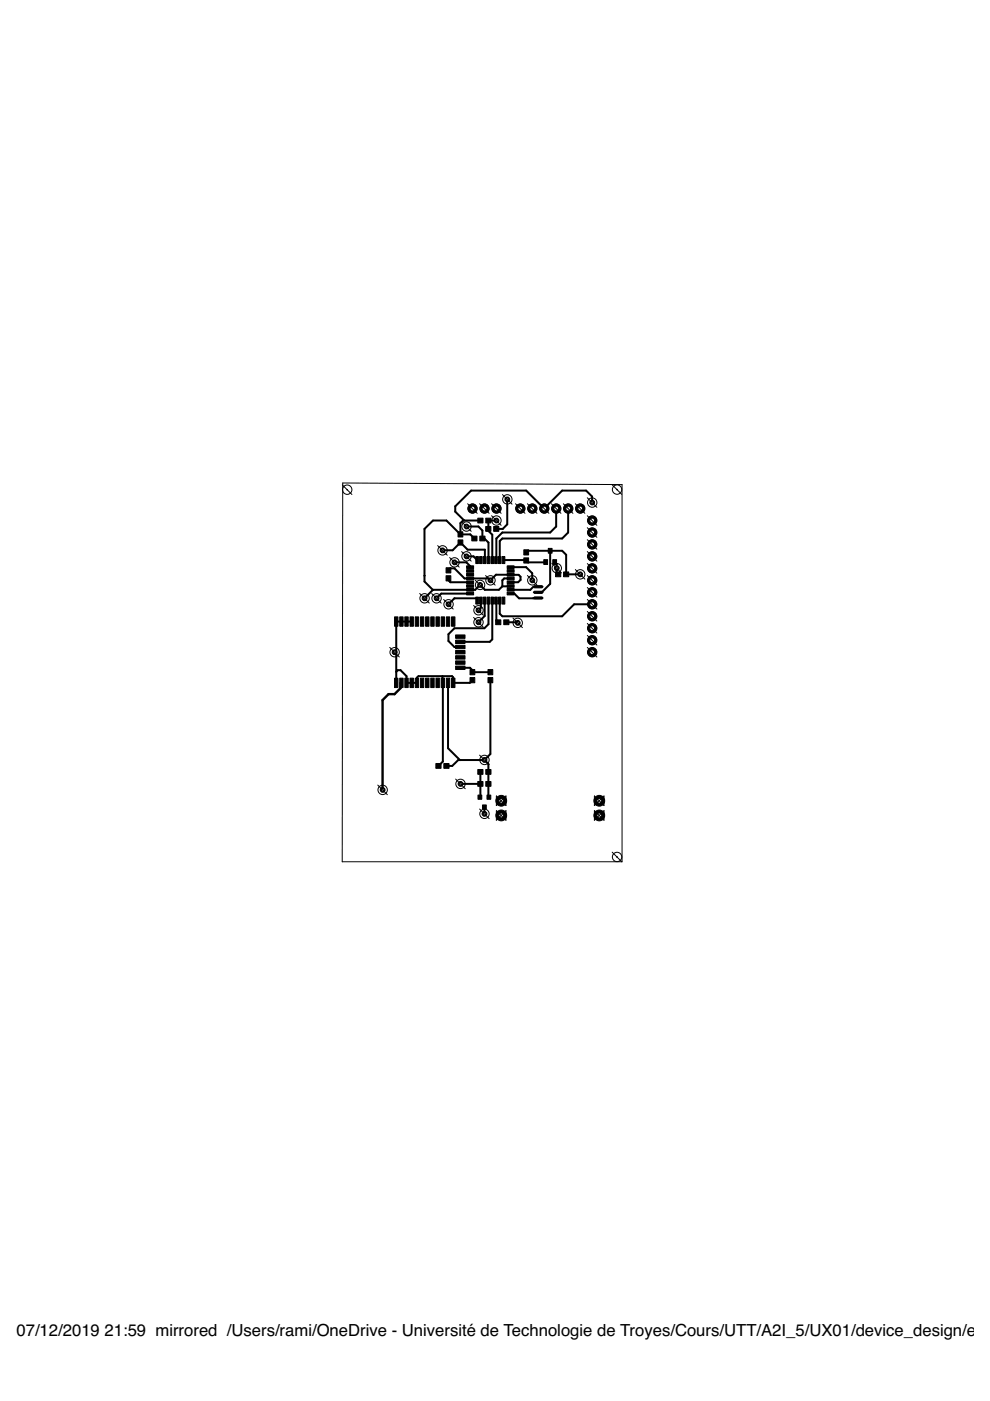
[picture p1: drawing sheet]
<svg xmlns="http://www.w3.org/2000/svg" width="210mm" height="297mm" viewBox="0 0 210 297" stroke-linecap="round" stroke-linejoin="round" font-family="sans-serif">
<defs><g id="words">
<g font-size="3.5">
<text x="3.5" y="283.3">07/12/2019</text>
<text x="22.2" y="283.3">21:59 mirrored /Users/rami/OneDrive - Université de Technologie de Troyes/Cours/UTT/A2I_5/UX01/device_design/eagl</text>
</g>
</g></defs>
<g fill="#000" stroke="#000" stroke-width=".21">
<path d="M97.1 114.5h1v1.1h-1zM97.1 112.8h1v1.1h-1zM98.9 120h1.5v.5h-1.5zM100 113.7h1.1v1h-1.1zM100.9 118h.5v1.5h-.5zM101.7 118h.5v1.5h-.5zM101.3 109.9h1.1v1h-1.1zM101.7 113.7h1.1v1h-1.1zM102.5 118h.5v1.5h-.5zM103.3 118h.5v1.5h-.5zM103 111.6h1.1v1h-1.1zM103 109.9h1.1v1h-1.1z"/>
<path d="M104.1 118h.5v1.5h-.5zM104.9 118h.5v1.5h-.5zM104.7 111.6h1.1v1h-1.1zM105.7 118h.5v1.5h-.5zM106.5 118h.5v1.5h-.5zM107.5 120h1.5v.5h-1.5zM111.1 116.6h1v1.1h-1zM111.1 118.3h1v1.1h-1zM115.3 118.7h.8v1h-.8zM116.2 116.3h.9v1h-.9zM117.2 118.7h.8v1h-.8zM83.7 130.8h.7v2h-.7z"/>
<path d="M84.8 130.8h.7v2h-.7zM85.8 130.8h.8v2h-.8zM86.9 130.8h.8v2h-.8zM88 130.8h.8v2h-.8zM89.1 130.8h.8v2h-.8zM90.2 130.8h.8v2h-.8zM91.3 130.8h.8v2h-.8zM92.4 130.8h.8v2h-.8zM93.5 130.8h.8v2h-.8zM94.6 130.8h.8v2h-.8zM94.6 120.4h1v1.1h-1zM94.6 122.1h1v1.1h-1z"/>
<path d="M95.7 130.8h.8v2h-.8zM96.6 134.6h2v.7h-2zM96.6 135.7h2v.7h-2zM96.6 136.8h2v.7h-2zM96.6 137.9h2v.7h-2zM96.6 139h2v.7h-2zM98.9 125.6h1.5v.5h-1.5zM98.9 124.8h1.5v.5h-1.5zM98.9 124h1.5v.5h-1.5zM98.9 123.2h1.5v.5h-1.5zM98.9 122.4h1.5v.5h-1.5zM98.9 121.6h1.5v.5h-1.5z"/>
<path d="M98.9 120.8h1.5v.5h-1.5zM100.9 126.6h.5v1.5h-.5zM101.7 126.6h.5v1.5h-.5zM102.5 126.6h.5v1.5h-.5zM103.3 126.6h.5v1.5h-.5zM104.1 126.6h.5v1.5h-.5zM104.9 126.6h.5v1.5h-.5zM105.1 131.4h1.1v1h-1.1zM105.7 126.6h.5v1.5h-.5zM106.5 126.6h.5v1.5h-.5zM106.8 131.4h1.1v1h-1.1zM107.5 120.8h1.5v.5h-1.5z"/>
<path d="M107.5 121.6h1.5v.5h-1.5zM107.5 122.4h1.5v.5h-1.5zM107.5 123.2h1.5v.5h-1.5zM107.5 124h1.5v.5h-1.5zM107.5 124.8h1.5v.5h-1.5zM107.5 125.6h1.5v.5h-1.5zM117.8 121.3h1.1v1h-1.1zM119.5 121.3h1.1v1h-1.1zM83.7 143.8h.7v2h-.7zM84.8 143.8h.7v2h-.7zM85.8 143.8h.8v2h-.8zM86.9 143.8h.8v2h-.8z"/>
<path d="M88 143.8h.8v2h-.8zM89.1 143.8h.8v2h-.8zM90.2 143.8h.8v2h-.8zM91.3 143.8h.8v2h-.8zM92.4 143.8h.8v2h-.8zM93.5 143.8h.8v2h-.8zM94.6 143.8h.8v2h-.8zM95.7 143.8h.8v2h-.8zM96.6 140.1h2v.7h-2zM96.6 141.2h2v.7h-2zM99.7 142h1v1.1h-1zM99.7 143.7h1v1.1h-1z"/>
<path d="M103.5 142h1v1.1h-1zM103.5 143.7h1v1.1h-1zM92.4 161.9h1.1v1h-1.1zM94.1 161.9h1.1v1h-1.1zM101.3 168.6h.9v.9h-.9zM101.3 165.7h1.1v1h-1.1zM101.3 163.2h1.1v1h-1.1zM102.3 170.7h.8v.9h-.8zM103.3 168.6h.8v.9h-.8zM103 165.7h1.1v1h-1.1zM103 163.2h1.1v1h-1.1z"/>
</g>
<g fill="#000" stroke="#000" stroke-width=".21">
<path d="M113.2 124.2h1.6l.3 .2-.3 .2h-1.4h-.2z" fill-rule="evenodd"/>
<path d="M113.2 125.4l1.6-.1 .3 .3-.3 .2h-1.4l-.2-.1z" fill-rule="evenodd"/>
<path d="M113.2 126.6h1.6l.3 .2-.3 .2h-1.4h-.2z" fill-rule="evenodd"/>
<circle cx="106.3" cy="169.8" r="1.14"/>
</g>
<path d="M113.1 124.4h2M113.1 126.8h2M113.1 125.6h2" fill="none" stroke="#000" stroke-width=".25"/>
<g fill="none" stroke="#000" stroke-width=".42">
<path d="M93.8 116.7h.1M93.8 116.7h2.2l1.6-1.7 1.5 1.5h3.7l-.1 2.2M96.4 119.2h2.5l.8 .8v.2M97.6 113.3l-2.9-2.9h-2.9l-1.8 1.7v11.2l1.8 1.8M97.6 113.3h2.1l.9 .9M98.9 111.6h2.5l.9 .9v1.7h.4l.9 .8v3.7M98.9 118h1.5l.8 .7M101.9 110.4h-3.7l-.6 .5v2.4M104.4 118.7h.1M105.2 110.4h-1.7v2.1l.9 .9v5.3M106.8 118.7h4.8l.4 .5h3.7M107.5 105.9v5.3l-.9 .9h-1.4"/>
<path d="M111.6 117.1l.3-.3h7.3l.8 .8v4.2h3M116.6 116.8v7l-1.7 1.8h-.8M117.6 119.2l.4 .4v1.9l.3 .3M117.9 107.8v3.8l-1.3 1.3h-10.1l-1.3 1.3v4.5M120.5 107.8v5.1l-1.3 1.3h-12.7l-.5 .5v4M125.5 106.6v-1.3l-1.2-1.3h-5.1l-3.8 3.8-3.8-3.8h-11.7l-3.4 3.4v1.1l1.8 1.9M83.7 138.3h.3M87.3 131.8h-3.3v13M90 122h.1M91.8 125.1l-1.8 1.8M95.1 120.9l.4-.4h.9l2.1 2.1h5.1l.4 .4 1.2-1.1h4.8l.4 .4v.7l-.5 .4h-1.6M95.1 122.6v.4l.4 .4h4.2"/>
<path d="M99.7 125.9h-6.1l-1.1 1M101.2 127.3v-.4h-4.8l-1.3 1.2M102 127.3v1.6l-.6 .5M102.8 127.3v3.3l-1.4 1.3M103.6 127.3v5l-.9 .9h-6.3l-1.3 1.3v1.4l1.3 1.3h1.2M104.4 127.3v8.3l-.6 .5h-6.2M105.2 127.3v4.2l.4 .4M106 127.3v2.8l.5 .6h12.7l2.5-2.6h3.8M106.5 124.3l-.7 .8h-3l-1-1.1-1 1.1h-9M108.3 122.6h-1.4l-.4 .4v1.3M108.3 121.8v.1M108.3 124.2l-1.8 .1"/>
<path d="M108.3 120.2h3.2l1.3 1.3v1.5M108.3 125.9h.8l.9 1 3.1-.1M109.7 132.1v-.2h-2.3l-.4 .3M113.1 124.4l-.7 .7h-4.1M84 142.4l.3-.3h.6l1.3 1.3v1.4h2.2M84.9 144.8h.2M93.8 143.4l.1 18.1-.9 .9M95 144.8v13.8l2.5 2.6M97.6 141.6h2.1l.5 .5v.4h3.8M100.2 144.2h-.3v.3l-.3 .3h-3.5v-1.2l-.3-.2h-7.1l-.3 .3v1.4M104 144.2v15.7l-1.3 1.2M97.5 161.1v.1"/>
<path d="M97.6 166.2h4.3M101.9 163.7l-.2 5.3M102.7 161.1l.8 .9 .2 7M102.7 161.1h-5.5l-1.3 1.3h-1.2M102.7 161.1h.1M102.7 171.1v1.5"/>
</g>
<path d="M84.9 144.8v1.1l-1.2 1.3h-1.3l-1.3 1.2v19.1" fill="none" stroke="#000" stroke-width=".51"/>
<circle cx="106.3" cy="169.8" r=".51" fill="#fff" stroke="#000" stroke-width=".21"/>
<circle cx="106.3" cy="172.9" r="1.14" fill="#000" stroke="#000" stroke-width=".21"/>
<circle cx="106.3" cy="172.9" r=".51" fill="#fff" stroke="#000" stroke-width=".21"/>
<circle cx="127.1" cy="172.9" r="1.14" fill="#000" stroke="#000" stroke-width=".21"/>
<circle cx="127.1" cy="172.9" r=".51" fill="#fff" stroke="#000" stroke-width=".21"/>
<circle cx="127.1" cy="169.8" r="1.14" fill="#000" stroke="#000" stroke-width=".21"/>
<circle cx="127.1" cy="169.8" r=".51" fill="#fff" stroke="#000" stroke-width=".21"/>
<circle cx="123" cy="107.8" r=".93" fill="#000" stroke="#000" stroke-width=".21"/>
<circle cx="123" cy="107.8" r=".51" fill="#fff" stroke="#000" stroke-width=".21"/>
<circle cx="120.5" cy="107.8" r=".93" fill="#000" stroke="#000" stroke-width=".21"/>
<circle cx="120.5" cy="107.8" r=".51" fill="#fff" stroke="#000" stroke-width=".21"/>
<circle cx="117.9" cy="107.8" r=".93" fill="#000" stroke="#000" stroke-width=".21"/>
<circle cx="117.9" cy="107.8" r=".51" fill="#fff" stroke="#000" stroke-width=".21"/>
<circle cx="115.4" cy="107.8" r=".93" fill="#000" stroke="#000" stroke-width=".21"/>
<circle cx="115.4" cy="107.8" r=".51" fill="#fff" stroke="#000" stroke-width=".21"/>
<circle cx="112.9" cy="107.8" r=".93" fill="#000" stroke="#000" stroke-width=".21"/>
<circle cx="112.9" cy="107.8" r=".51" fill="#fff" stroke="#000" stroke-width=".21"/>
<circle cx="110.3" cy="107.8" r=".93" fill="#000" stroke="#000" stroke-width=".21"/>
<circle cx="110.3" cy="107.8" r=".51" fill="#fff" stroke="#000" stroke-width=".21"/>
<circle cx="125.6" cy="138.3" r=".93" fill="#000" stroke="#000" stroke-width=".21"/>
<circle cx="125.6" cy="138.3" r=".51" fill="#fff" stroke="#000" stroke-width=".21"/>
<circle cx="125.6" cy="135.7" r=".93" fill="#000" stroke="#000" stroke-width=".21"/>
<circle cx="125.6" cy="135.7" r=".51" fill="#fff" stroke="#000" stroke-width=".21"/>
<circle cx="125.6" cy="133.2" r=".93" fill="#000" stroke="#000" stroke-width=".21"/>
<circle cx="125.6" cy="133.2" r=".51" fill="#fff" stroke="#000" stroke-width=".21"/>
<circle cx="125.6" cy="130.7" r=".93" fill="#000" stroke="#000" stroke-width=".21"/>
<circle cx="125.6" cy="130.7" r=".51" fill="#fff" stroke="#000" stroke-width=".21"/>
<circle cx="125.6" cy="128.1" r=".93" fill="#000" stroke="#000" stroke-width=".21"/>
<circle cx="125.6" cy="128.1" r=".51" fill="#fff" stroke="#000" stroke-width=".21"/>
<circle cx="125.6" cy="125.6" r=".93" fill="#000" stroke="#000" stroke-width=".21"/>
<circle cx="125.6" cy="125.6" r=".51" fill="#fff" stroke="#000" stroke-width=".21"/>
<circle cx="125.6" cy="123" r=".93" fill="#000" stroke="#000" stroke-width=".21"/>
<circle cx="125.6" cy="123" r=".51" fill="#fff" stroke="#000" stroke-width=".21"/>
<circle cx="125.6" cy="120.5" r=".93" fill="#000" stroke="#000" stroke-width=".21"/>
<circle cx="125.6" cy="120.5" r=".51" fill="#fff" stroke="#000" stroke-width=".21"/>
<circle cx="125.6" cy="118" r=".93" fill="#000" stroke="#000" stroke-width=".21"/>
<circle cx="125.6" cy="118" r=".51" fill="#fff" stroke="#000" stroke-width=".21"/>
<circle cx="125.6" cy="115.4" r=".93" fill="#000" stroke="#000" stroke-width=".21"/>
<circle cx="125.6" cy="115.4" r=".51" fill="#fff" stroke="#000" stroke-width=".21"/>
<circle cx="125.6" cy="112.9" r=".93" fill="#000" stroke="#000" stroke-width=".21"/>
<circle cx="125.6" cy="112.9" r=".51" fill="#fff" stroke="#000" stroke-width=".21"/>
<circle cx="125.6" cy="110.4" r=".93" fill="#000" stroke="#000" stroke-width=".21"/>
<circle cx="125.6" cy="110.4" r=".51" fill="#fff" stroke="#000" stroke-width=".21"/>
<circle cx="105.3" cy="107.8" r=".93" fill="#000" stroke="#000" stroke-width=".21"/>
<circle cx="105.3" cy="107.8" r=".51" fill="#fff" stroke="#000" stroke-width=".21"/>
<circle cx="102.7" cy="107.8" r=".93" fill="#000" stroke="#000" stroke-width=".21"/>
<circle cx="102.7" cy="107.8" r=".51" fill="#fff" stroke="#000" stroke-width=".21"/>
<circle cx="100.2" cy="107.8" r=".93" fill="#000" stroke="#000" stroke-width=".21"/>
<circle cx="100.2" cy="107.8" r=".51" fill="#fff" stroke="#000" stroke-width=".21"/>
<circle cx="104" cy="123" r=".51" fill="#000" stroke="#000" stroke-width=".21"/>
<circle cx="104" cy="123" r=".3" fill="#fff" stroke="#000" stroke-width=".21"/>
<circle cx="123" cy="121.8" r=".51" fill="#000" stroke="#000" stroke-width=".21"/>
<circle cx="123" cy="121.8" r=".3" fill="#fff" stroke="#000" stroke-width=".21"/>
<circle cx="97.6" cy="166.2" r=".51" fill="#000" stroke="#000" stroke-width=".21"/>
<circle cx="97.6" cy="166.2" r=".3" fill="#fff" stroke="#000" stroke-width=".21"/>
<circle cx="83.7" cy="138.3" r=".51" fill="#000" stroke="#000" stroke-width=".21"/>
<circle cx="83.7" cy="138.3" r=".3" fill="#fff" stroke="#000" stroke-width=".21"/>
<circle cx="107.6" cy="105.9" r=".51" fill="#000" stroke="#000" stroke-width=".21"/>
<circle cx="107.6" cy="105.9" r=".3" fill="#fff" stroke="#000" stroke-width=".21"/>
<circle cx="125.6" cy="106.6" r=".51" fill="#000" stroke="#000" stroke-width=".21"/>
<circle cx="125.6" cy="106.6" r=".3" fill="#fff" stroke="#000" stroke-width=".21"/>
<circle cx="102.7" cy="161.1" r=".51" fill="#000" stroke="#000" stroke-width=".21"/>
<circle cx="102.7" cy="161.1" r=".3" fill="#fff" stroke="#000" stroke-width=".21"/>
<circle cx="90" cy="126.9" r=".51" fill="#000" stroke="#000" stroke-width=".21"/>
<circle cx="90" cy="126.9" r=".3" fill="#fff" stroke="#000" stroke-width=".21"/>
<circle cx="118" cy="120.5" r=".51" fill="#000" stroke="#000" stroke-width=".21"/>
<circle cx="118" cy="120.5" r=".3" fill="#fff" stroke="#000" stroke-width=".21"/>
<circle cx="101.8" cy="124" r=".51" fill="#000" stroke="#000" stroke-width=".21"/>
<circle cx="101.8" cy="124" r=".3" fill="#fff" stroke="#000" stroke-width=".21"/>
<circle cx="105.3" cy="110.4" r=".51" fill="#000" stroke="#000" stroke-width=".21"/>
<circle cx="105.3" cy="110.4" r=".3" fill="#fff" stroke="#000" stroke-width=".21"/>
<circle cx="112.9" cy="123" r=".51" fill="#000" stroke="#000" stroke-width=".21"/>
<circle cx="112.9" cy="123" r=".3" fill="#fff" stroke="#000" stroke-width=".21"/>
<circle cx="101.5" cy="131.9" r=".51" fill="#000" stroke="#000" stroke-width=".21"/>
<circle cx="101.5" cy="131.9" r=".3" fill="#fff" stroke="#000" stroke-width=".21"/>
<circle cx="98.9" cy="118" r=".51" fill="#000" stroke="#000" stroke-width=".21"/>
<circle cx="98.9" cy="118" r=".3" fill="#fff" stroke="#000" stroke-width=".21"/>
<circle cx="96.4" cy="119.2" r=".51" fill="#000" stroke="#000" stroke-width=".21"/>
<circle cx="96.4" cy="119.2" r=".3" fill="#fff" stroke="#000" stroke-width=".21"/>
<circle cx="92.6" cy="126.9" r=".51" fill="#000" stroke="#000" stroke-width=".21"/>
<circle cx="92.6" cy="126.9" r=".3" fill="#fff" stroke="#000" stroke-width=".21"/>
<circle cx="95.1" cy="128.1" r=".51" fill="#000" stroke="#000" stroke-width=".21"/>
<circle cx="95.1" cy="128.1" r=".3" fill="#fff" stroke="#000" stroke-width=".21"/>
<circle cx="101.5" cy="129.4" r=".51" fill="#000" stroke="#000" stroke-width=".21"/>
<circle cx="101.5" cy="129.4" r=".3" fill="#fff" stroke="#000" stroke-width=".21"/>
<circle cx="109.8" cy="132.1" r=".51" fill="#000" stroke="#000" stroke-width=".21"/>
<circle cx="109.8" cy="132.1" r=".3" fill="#fff" stroke="#000" stroke-width=".21"/>
<circle cx="93.8" cy="116.7" r=".51" fill="#000" stroke="#000" stroke-width=".21"/>
<circle cx="93.8" cy="116.7" r=".3" fill="#fff" stroke="#000" stroke-width=".21"/>
<circle cx="98.9" cy="111.6" r=".51" fill="#000" stroke="#000" stroke-width=".21"/>
<circle cx="98.9" cy="111.6" r=".3" fill="#fff" stroke="#000" stroke-width=".21"/>
<circle cx="102.7" cy="172.6" r=".51" fill="#000" stroke="#000" stroke-width=".21"/>
<circle cx="102.7" cy="172.6" r=".3" fill="#fff" stroke="#000" stroke-width=".21"/>
<circle cx="81.1" cy="167.5" r=".51" fill="#000" stroke="#000" stroke-width=".21"/>
<circle cx="81.1" cy="167.5" r=".3" fill="#fff" stroke="#000" stroke-width=".21"/>
<g fill="none" stroke="#000" stroke-width=".21">
<path d="M72.7 102.4l59.2 .3v80h-59.3zM92.8 115.7l2 2M95.3 118.2l2.1 2M97.9 116.9l2 2.1M97.9 110.6l2 2M99.1 106.8l2.1 2M101.7 106.8l2 2M104.2 106.8l2.1 2M104.2 109.3l2.1 2.1M106.5 104.9l2.1 2M109.3 106.8l2 2M111.8 106.8l2.1 2"/>
<path d="M114.4 106.8l2 2M116.9 106.8l2 2M117 119.4l2 2.1M119.4 106.8l2.1 2M122 106.8l2 2M124.5 109.3l2.1 2.1M124.5 111.9l2.1 2M124.5 116.9l2.1 2.1M124.5 119.5l2.1 2M124.5 114.4l2.1 2M124.5 105.5l2.1 2.1M82.6 137.3l2.1 2"/>
<path d="M89 125.8l2 2.1M91.5 125.8l2.1 2.1M94.1 127.1l2 2M100.4 130.9l2 2M100.4 128.4l2 2M100.8 123l2 2M103 122l2 2.1M108.8 131l2 2.1M111.8 122l2.1 2.1M122 120.8l2 2M124.5 137.3l2.1 2M124.5 134.7l2.1 2.1"/>
<path d="M124.5 132.2l2.1 2M124.5 129.6l2.1 2.1M124.5 127.1l2.1 2M124.5 124.6l2.1 2M124.5 122l2.1 2.1M80.1 166.5l2 2M96.6 165.2l2 2M101.7 160.1l2 2M101.7 171.5l2 2.1M105.2 168.8l2.1 2v-2l-2.1 2zM105.2 171.9v2l2.1-2v2zM126 171.9l2.1 2v-2l-2.1 2z"/>
<path d="M126 168.8v2l2.1-2v2z"/>
<circle cx="93.8" cy="116.7" r=".99"/>
<circle cx="96.4" cy="119.2" r=".99"/>
<circle cx="98.9" cy="111.6" r=".99"/>
<circle cx="98.9" cy="118" r=".99"/>
<circle cx="100.2" cy="107.8" r=".99"/>
<circle cx="102.7" cy="107.8" r=".99"/>
<circle cx="105.3" cy="107.8" r=".99"/>
<circle cx="105.3" cy="110.4" r=".99"/>
<circle cx="107.6" cy="105.9" r=".99"/>
<circle cx="110.3" cy="107.8" r=".99"/>
<circle cx="112.9" cy="107.8" r=".99"/>
<circle cx="115.4" cy="107.8" r=".99"/>
<circle cx="117.9" cy="107.8" r=".99"/>
<circle cx="120.5" cy="107.8" r=".99"/>
<circle cx="123" cy="107.8" r=".99"/>
<circle cx="125.6" cy="112.9" r=".99"/>
<circle cx="125.6" cy="110.4" r=".99"/>
<circle cx="125.6" cy="106.6" r=".99"/>
<circle cx="125.6" cy="115.4" r=".99"/>
<circle cx="125.6" cy="118" r=".99"/>
<circle cx="130.8" cy="103.8" r=".04"/>
<circle cx="83.7" cy="138.3" r=".99"/>
<circle cx="90" cy="126.9" r=".99"/>
<circle cx="92.6" cy="126.9" r=".99"/>
<circle cx="95.1" cy="128.1" r=".99"/>
<circle cx="101.5" cy="131.9" r=".99"/>
<circle cx="101.5" cy="129.4" r=".99"/>
<circle cx="101.8" cy="124" r=".99"/>
<circle cx="104" cy="123" r=".99"/>
<circle cx="109.8" cy="132.1" r=".99"/>
<circle cx="112.9" cy="123" r=".99"/>
<circle cx="118" cy="120.5" r=".99"/>
<circle cx="123" cy="121.8" r=".99"/>
<circle cx="125.6" cy="135.7" r=".99"/>
<circle cx="125.6" cy="130.7" r=".99"/>
<circle cx="125.6" cy="125.6" r=".99"/>
<circle cx="125.6" cy="123" r=".99"/>
<circle cx="125.6" cy="120.5" r=".99"/>
<circle cx="125.6" cy="138.3" r=".99"/>
<circle cx="125.6" cy="133.2" r=".99"/>
<circle cx="125.6" cy="128.1" r=".99"/>
<circle cx="81.1" cy="167.5" r=".99"/>
<circle cx="97.6" cy="166.2" r=".99"/>
<circle cx="102.7" cy="161.1" r=".99"/>
<circle cx="102.7" cy="172.6" r=".99"/>
</g>
<circle cx="130.8" cy="103.8" r=".04" fill="#fff" stroke="#000" stroke-width=".21"/>
<circle cx="73.6" cy="103.8" r=".04" fill="none" stroke="#000" stroke-width=".21"/>
<circle cx="73.6" cy="103.8" r=".04" fill="#fff" stroke="#000" stroke-width=".21"/>
<circle cx="130.8" cy="181.7" r=".04" fill="none" stroke="#000" stroke-width=".21"/>
<circle cx="130.8" cy="181.7" r=".04" fill="#fff" stroke="#000" stroke-width=".21"/>
<g fill="none" stroke="#000" stroke-width=".21">
<path d="M72.6 102.8l2 2M129.8 102.8l2 2M129.8 180.7l2 2"/>
<circle cx="73.6" cy="103.8" r=".99"/>
<circle cx="130.8" cy="103.8" r=".99"/>
<circle cx="130.8" cy="181.7" r=".99"/>
</g>
<use href="#words"/>
</svg>
